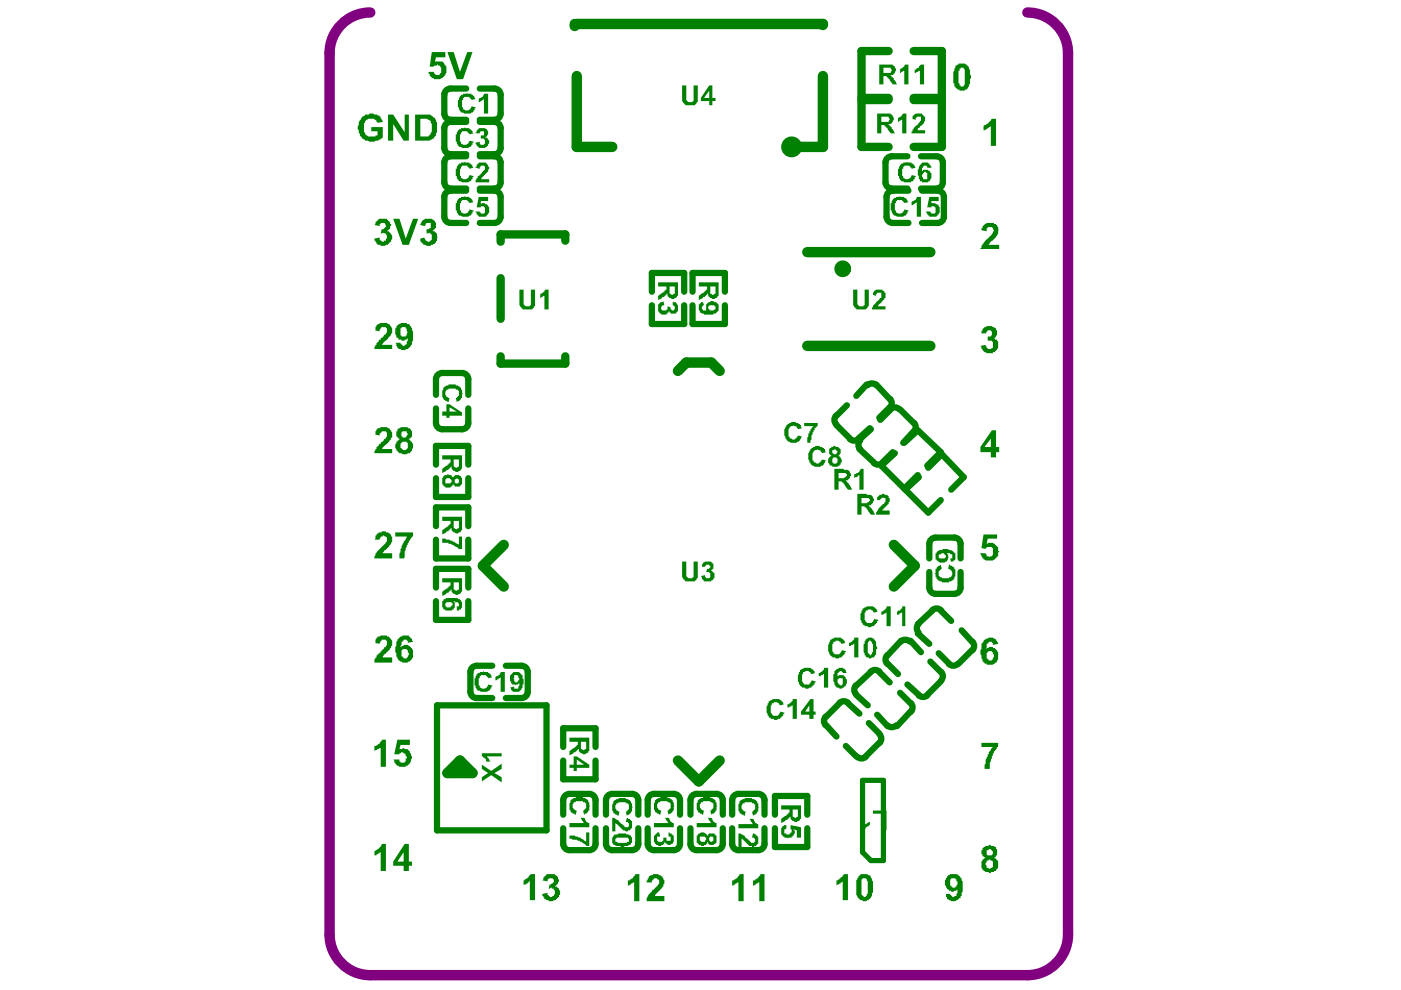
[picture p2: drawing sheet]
<svg xmlns="http://www.w3.org/2000/svg" width="297mm" height="210mm" viewBox="0 0 297 210" stroke-linecap="round" stroke-linejoin="round" font-family="sans-serif">
<path d="M78.5 2.7a8.6 8.6 0 0 0-8.6 8.6v186.8a8.6 8.6 0 0 0 8.6 8.7h139.3a8.6 8.6 0 0 0 8.6-8.7v-186.8a8.6 8.6 0 0 0-8.6-8.6" fill="none" stroke="#800080" stroke-width="2.2"/>
<path d="M121.8 5.1v.4M122.3 5.1h52.2v.2M122.3 16.1v15h7.5M174.5 16.1v15h-7.5M171.2 53.5h26.1M143.7 78.6l1.8-1.7h5.3l1.8 1.7M171.2 73.3h26.1M106.8 115.5l-4.4 4.4 4.4 4.5M189.5 115.5l4.4 4.4-4.4 4.5M94.9 163.9l2.6-2.6 2.7 2.6zM143.7 161.3l4.5 4.4 4.4-4.4" fill="none" stroke="#008000" stroke-width="2.2"/>
<g fill="none" stroke="#008000" stroke-width="1.3">
<path d="M95.5 18.8h3.3M101.7 18.8h3.1M94.2 20.1v4M94.2 27.2v4.2M94.2 34.5v4.2M95.5 32.7h3.3M95.5 40h3.3M95.5 33.1h3.3M95.5 25.8h3.3M95.5 25.4h3.3M101.7 32.7h3.1M101.7 40h3.1"/>
<path d="M101.7 33.1h3.1M101.7 25.8h3.1M101.7 25.4h3.1M106.1 20.1v4M106.1 27.2v4.2M106.1 34.5v4.2M187.7 34.5v4.2M189.1 40h3.3M189.1 33.1h3.3M195.3 40h3.3M195.3 33.1h3.3M199.9 34.5v4.2"/>
<path d="M94.2 41.7v4.2M95.5 47.3h3.3M95.5 40.4h3.3M101.7 47.3h3.1M101.7 40.4h3.1M106.1 41.7v4.2M188 41.7v4.2M189.3 47.3h3.3M189.3 40.4h3.3M195.5 47.3h3.3M195.5 40.4h3.3M200.1 41.7v4.2"/>
<path d="M93.8 79.1h4.2M138.2 64.7v4h6.9v-4M138.2 61.9v-4h6.9v4M146.8 64.7v4h6.9v-4M146.8 61.9v-4h6.9v4M92.4 80.4v3.3M92.4 86.6v3.1M92.4 98.5v-4h6.9v4M93.8 91h4.2M99.3 80.4v3.3M99.3 86.6v3.1M177.3 90.1l2.9 2.9"/>
<path d="M179.6 85.9l-2.3 2.2M182.2 95.2l3.1 2.9M183.8 81.5l-2.2 2.4M184.4 90.8l-2.4 2.2M184.6 91l-2.4 2.2M185.8 81.5l2.8 3.1M188.6 86.4l-2.2 2.2M188.8 86.8l-2.2 2.2M189.3 95.9l-2.2 2.2M189.7 96.1l-2.8 2.6 4.8 4.9 2.9-2.9M190.8 86.8l2.9 2.9M191.7 93.9l2.9-2.7 4.9 4.7-2.9 2.8"/>
<path d="M193.7 91.5l-2.2 2.4M196.8 99.2l2.9-2.9 4.6 4.9-2.6 2.6M92.4 101.4v4h6.9v-4M92.4 111.6v-4h6.9v4M92.4 114.4v4h6.9v-4M194.8 101.2l-2.9 2.6 4.9 4.9 2.7-2.7M197 115.3v3.1M198.4 114h3.9M203.7 115.3v3.1M92.4 124.6v-4h6.9v4M92.4 127.5v3.9h6.9v-3.9M191.1 135.9l-2.9 3"/>
<path d="M193 135.9l2.3 2.4M194.6 134.3l2.4 2.2M197 121.3v3.3M197.7 129.4l-3.1 2.9M198.4 125.9h3.9M199 138.5l2.2 2.2M199.5 129.4l2.2 2.3M203.7 121.3v3.3M203.9 133.6l2.2 2.5M206.1 137.8l-2.9 2.9M92.7 149.5h23.2v26.6h-23.2zM99.7 142.5v4.2"/>
<path d="M101.1 148h3.3M101.1 141.2h3.3M107.2 148h3.4M107.2 141.2h3.4M111.9 142.5v4.2M119.4 158.4v-4h6.9v4M175.1 153.7l2.2 2.5M178 149.1l-2.9 2.9M179.3 158.2l2.3 2.2M179.8 149.1l2.4 2.2M181.6 147.3l2.4 2.2M184.2 153.3l2.2 2.2"/>
<path d="M184.6 142.5l-3 2.8M186 151.5l2.2 2.5M186.4 157.5l-2.9 2.9M186.4 142.5l2.2 2.2M188.2 140.7l2.2 2.2M190.8 146.9l2.2 2.2M192.4 145.1l2.4 2.2M193 150.9l-2.8 3.1M197.3 140.3l2.2 2.2M199.5 144.5l-2.9 2.8M119.4 161.3v3.9h6.9v-3.9M119.4 169.6v3.1"/>
<path d="M119.4 175.6v3.3M120.7 168.3h4.2M126.3 169.6v3.1M126.3 175.6v3.3M128.5 169.6v3.1M128.5 175.6v3.3M129.8 168.3h4.2M135.3 169.6v3.1M135.3 175.6v3.3M137.3 169.6v3.1M137.3 175.6v3.3M138.7 168.3h4.2"/>
<path d="M144.2 169.6v3.1M144.2 175.6v3.3M146.4 169.6v3.1M146.4 175.6v3.3M147.7 168.3h4.2M153.2 169.6v3.1M153.2 175.6v3.3M155.2 169.6v3.1M155.2 175.6v3.3M156.6 168.3h4.2M162.1 169.6v3.1M162.1 175.6v3.3"/>
<path d="M164.3 172.7v-3.9h6.9v3.9M164.3 175.6v4h6.9v-4M120.7 180.3h4.2M129.8 180.3h4.2M138.7 180.3h4.2M147.7 180.3h4.2M156.6 180.3h4.2"/>
</g>
<path d="M188.4 10.8h-5.7v10h5.7M193.7 10.8h6v10h-6M188.4 21.2h-5.7v9.9h5.7M193.7 21.2h6v9.9h-6M106.1 59v8.6M119.9 51v-1.3h-13.8v1.5M106.1 75.5v1.6h13.8v-1.6" fill="none" stroke="#008000" stroke-width="1.8"/>
<path d="M182.9 165.5h4.4v17h-2.7l-1.7-1.8z" fill="none" stroke="#008000" stroke-width="1.1"/>
<g fill="#008000">
<path d="M93.8 114.2h.6l.2 .2h.7l.2 .2h.5v.3h.4v.2l.9 .4v-1.7h.7v2.6h-.7l-.4-.4-.7-.3v-.2h-.4v-.2h-.7v-.2h-1.3z"/>
<path d="M102.2 162.1l2 1.4 2.2-1.6v1.1l-1.6 .9 1.6 .9v1.1l-2.2-1.6-2 1.4v-.9l1.3-.9-1.3-.9z"/>
<path d="M102.2 159.7h4.2v.7h-3.1l.2 .4h.2v.5h.2v.2h-.9a.66 .66 0 0 0-.6-.9v-.2h-.2z"/>
<path d="M101.1 142.9h.2v-.2h.4v-.2h.7l.2-.2v.2h.9v.2h.2l.5 .4 .2 .5-.9 .2v-.2l-.5-.2v-.3h-1.1v.3h-.2v.4h-.2v1.5h.2v.5l.5 .2h.6l.5-.2 .2-.7 .9 .2v.3h-.2v.4h-.3a1.19 1.19 0 0 1-1.5 .7l-1.1-.2v-.3h-.2l-.3-.4v-.5h-.2v-1.5h.2v-.4z"/>
<path d="M105 143.6l.9-.5 .2-.6h.9v4.2h-.9v-3.1l-.8 .6h-.3z"/>
<path d="M190.8 34.9h.3v-.2h.4v-.2h.7l.2-.3v.3h.9v.2h.2l.4 .4 .3 .5-.9 .2v-.2l-.5-.3v-.2h-1.1v.2h-.2v.5h-.2v1.5h.2v.5l.4 .2h.7l.4-.2 .3-.7 .9 .2v.3h-.3v.4h-.2a1.19 1.19 0 0 1-1.5 .7l-1.1-.3v-.2h-.3l-.2-.4v-.5h-.2v-1.5h.2v-.5z"/>
<path d="M208.1 157.5h3.5v.9h-.2l-.2 .6-.5 .3v.4h-.2l-.2 1.1-.4 .9v1.3h-1.1l.2-2 .4-.6v-.5h.2a.7 .7 0 0 1 .5-.9v-.2l.4-.4h-2.4z"/>
<path d="M208.5 113.3h2.9v.9h-2l-.2 1.1a1.44 1.44 0 0 1 1.5 0l.5 .2v.2h.2v.3h.2v.9h.2v.2h-.2v.9h-.2l-.2 .4h-.2v.2l-.5 .2h-1.5l-.5-.2-.6-1.3h1.1v.2h.2v.5h.4l.3 .2v-.2h.4v-.3h.2v-1.5h-.2v-.2h-1.1l-.2 .4-.9-.2z"/>
<path d="M208.3 69.8l.2-.2a1.88 1.88 0 0 1 2.5 0h.2v.4h.2v1.1h-.2v.2l-.5 .5h.3v.2h.4l.2 .5v1.3l-.2 .4-.4 .2v.3h-.5v.2h-.2a1.54 1.54 0 0 1-2-.9h-.2v-.4l-.2-.3 1.1-.2 .4 .9h.7l.4-.2v-1.3h-.2v-.3h-.9v-.9h.7v-.2h.2v-.9h-.2v-.2h-.7v.2h-.2l-.2 .5h-.9v-.5z"/>
<path d="M208.5 26.7l.9-.4v-.2l.5-.3v-.2h.2l.2-.4h.9v5.7h-1.1v-4.2l-.5 .2v.3l-.6 .2v.2h-.5z"/>
<path d="M94 82.2h.2v-.2l.4-.3h.5v-.2h1.5v.2h.5l.4 .3v.2h.2v.4h.3v.7l.2 .2h-.2v.9h-.3v.2l-.4 .4-.4 .3-.3-.9h.3l.2-.5h.2v-1.1h-.2v-.2h-.5v-.2h-1.5v.2h-.5l-.2 .5v.6l.2 .5 .7 .2-.2 .9h-.2v-.3h-.5v-.2a1.19 1.19 0 0 1-.6-1.5z"/>
<path d="M121 169.6h.2v-.2l.4-.2h.5v-.2h1.5v.2h.5l.4 .2v.2h.2v.5h.2v.7l.3 .2h-.3v.9h-.2l-.2 .4-.7 .4-.2-.8h.2v-.3l.5-.2v-1.1h-.2v-.2h-.5v-.2h-1.5v.2h-.5l-.2 .4v.7l.2 .4 .7 .3-.2 .8h-.3v-.2h-.4v-.2a1.19 1.19 0 0 1-.7-1.5z"/>
<path d="M120.7 174.5h3.1l-.6-.9v-.2h.6l.5 .9 .6 .2v.9h-4.2z"/>
<path d="M120.7 177.2h1.1l.9 .4h.5v.2l.6 .2v.3l.5 .2v-2h.6v2.9h-.6l-.2-.5-.7-.2v-.2h-.4v-.2l-2.3-.5z"/>
<path d="M138.9 169.6h.2v-.2l.4-.2h.5v-.2h1.5v.2h.5l.4 .2v.2h.2v.5h.3v.7l.2 .2h-.2v.9h-.3l-.2 .4-.7 .4-.2-.8h.2v-.3l.5-.2v-1.1h-.2v-.2h-.5v-.2h-1.5v.2h-.5l-.2 .4v.7l.2 .4 .7 .3-.2 .8h-.2v-.2h-.5v-.2a1.19 1.19 0 0 1-.6-1.5z"/>
<path d="M138.7 174.5h3l-.6-.9v-.2h.6l.5 .9 .7 .2v.9h-4.2z"/>
<path d="M138.7 177.2h.2v-.3l.4-.2v-.2h.5l.2 .9h-.7v.9h.2v.2h.9v-.2h.2v-.7h.7v.7h.9v-.9h-.5v-.9h.3v.2h.4l.2 .5h.3v1.3l-.3 .4h-.4v.2h-.7v-.2h-.2l-.4-.4v.4h-.3v.2h-.4v.3h-.7v-.3h-.4v-.2h-.2l-.2-.4z"/>
<path d="M139.5 64.5l.5-.2v-.2h.4l.2-.3 .3 .9h-.3a.6 .6 0 0 0-.4 .8 .6 .6 0 0 0 .9 .3l.4-.2v-.7l.7 .3v.4h.2v.2h.5v-.2h.2v-.7l-.5-.2v-.6h.7v.2h.2l.2 .4v1.3l-.4 .3v.2h-1.1v-.2l-.5-.3v.3h-.2l-.2 .4h-1.1v-.2l-.4-.2v-.3h-.3z"/>
<path d="M155.2 186.7h.5v-.3l.6-.2 .5-.9h.9v5.8h-1.1v-4.2v.2l-.7 .2v.2l-.7 .3z"/>
<path d="M159.7 186.7h.4v-.3l.7-.2 .4-.9h.9v5.8h-1.1v-4.2v.2l-.7 .2v.2l-.6 .3z"/>
<path d="M156.8 169.9h.2v-.3l.4-.2h.5v-.2h1.5v.2h.5l.4 .2v.3h.2v.4h.3v.7l.2 .2h-.2v.9h-.3v.2l-.8 .7-.3-.9h.3v-.2l.4-.3v-1.1h-.2v-.2h-.5v-.2h-1.5v.2h-.5l-.2 .5v.6l.2 .5 .7 .2-.2 .9h-.2v-.3h-.5v-.2a1.19 1.19 0 0 1-.6-1.5z"/>
<path d="M156.6 174.7h3.1l-.7-.9v-.2h.7l.4 .9 .7 .2v.9h-4.2z"/>
<path d="M156.6 176.7a2.03 2.03 0 0 1 1.7 1.1h.3v.2h.2v.3l.4 .2v.2h.7v-.2h.2v-.7h-.2v-.2h-.5l.3-.9h.2l.4 .2 .2 .5h.3v1.5h-.3l-.2 .5h-.4v.2h-.5v-.2h-.6l-.2-.5h-.3l-.2-.4h-.2v-.2l-.5-.3v-.2h-.2v1.8h-.6z"/>
<path d="M177.3 186.7l.7-.3v-.2l.5-.2 .2-.4h.2v-.3h.9v5.6h-1.1v-4l-.5 .2v.2l-.9 .5z"/>
<path d="M176 135.6h.2a2.28 2.28 0 0 1 2-.4l.5 .2v.2h.2v.3h.2v.4h.2l-.8 .2-.3-.4-.4-.2h-.7v.2h-.4v.4h-.2v.9a1.05 1.05 0 0 0 .6 1.3 1.05 1.05 0 0 0 1.4-.6v-.3l.8 .3v.2h-.2v.4l-.4 .2-.2 .5h-.5l-.2 .2h-.7v-.2h-.6v-.2h-.3l-.2-.5h-.2v-.4l-.2-.2v-1.4l.2-.2v-.4h.2z"/>
<path d="M180 136.3l.9-.4v-.3h.2v-.4h.9v4.2h-.9v-3.1l-.2 .4h-.5v.3h-.4z"/>
<path d="M181.1 100.5h.5v-.2h.4l.4-.9h.7v4.4h-.9v-3.1h-.2l-.2 .5h-.5l-.2 .2z"/>
<path d="M198.4 120.6h.2v-.2l.9-.7 .2 .9h-.2l-.3 .5h-.2v1.1h.2v.2h.5v.2h1.5v-.2h.5l.2-.5v-.6l-.2-.5-.7-.2 .2-.9h.3v.2h.4v.3a1.19 1.19 0 0 1 .7 1.5v.5l-.5 .8-.4 .3h-.5v.2h-1.5v-.2h-.5l-.4-.3v-.2h-.2v-.4h-.2v-.7l-.3-.2h.3z"/>
<path d="M208.3 47.9h.2v-.2h.3v-.2l.4-.2h1.5v.2h.5v.2h.2l.2 .5v.4l.2 .2h-.2v.9h-.2l-.2 .7h-.2v.2l-.5 .2v.2l-.4 .2-.2 .5h-.3v.2h2.2v.9h-3.9v-.2h.2v-.5l.2-.4h.2l.5-.9h.2l1.1-1.1v-.2h.2v-.5h.2l-.2-.6a.78 .78 0 0 0-1.3 .2v.4l-1.1-.2v-.4h.2z"/>
<path d="M79.4 180.5l.9-.5v-.2l.4-.2 .2-.7h.9v5.8h-1.1v-4l-.9 .4v.3h-.4z"/>
<path d="M79.6 113.5h.2l.3-.4h.2v-.2h.6v-.2h.9v.2h.5l.4 .2 .2 .4a1.44 1.44 0 0 1 0 1.6l-.4 .9h-.2v.2l-.5 .2v.2h-.2l-.2 .5-.5 .2h2.2v1.1h-3.7l.2-1.1h.2v-.2l2-2v-.2h.2v-.9l-.6-.5h-.2v.3h-.5l-.2 .6h-1.1l.2-.2z"/>
<path d="M83.8 112.9h3.8v.9l-.5 .2-.2 .6h-.2v.5h-.2v.4h-.3l-.2 1.1-.2 .3v1.3l-.2 .2h-.9a6.8 6.8 0 0 1 1.1-3.8l.4-.8h-2.4z"/>
<path d="M79.8 91h.3v-.2h.4l.4-.2a2.04 2.04 0 0 1 1.8 .4l.2 .5a1.44 1.44 0 0 1 0 1.5v.2h-.2v.2h-.2v.3l-.7 .6h-.2v.2h-.2v.3h-.2l-.3 .4h2.2v.9h-3.7v-.5l.2-.4h.2v-.4l.5-.3v-.2l.4-.2 .2-.4h.3v-.3h.2v-.2a1.19 1.19 0 0 0 .6-1.5h-.2v-.2h-.9l-.2 .4h-.2v.4l-1.1-.2h.2v-.6z"/>
<path d="M110.1 61.4h.9v2.4a.96 .96 0 0 0 .3 1 .96 .96 0 0 0 1 .1v-.2h.3v-3.3h.8v3.5h-.2a1.19 1.19 0 0 1-1.5 .7h-.9v-.2h-.2v-.2h-.3l-.2-.5z"/>
<path d="M114.5 62.3l.7-.2v-.2h.2l.3-.5h.6v4.2h-.9v-3.1v.2l-.9 .5z"/>
<path d="M97.1 42.2h.2v-.2h.4v-.3h.7l.2-.2v.2h.9v.3h.2l.5 .4 .2 .5-.9 .2v-.2l-.4-.3v-.2h-1.1v.2h-.3v.5h-.2v1.5h.2v.5l.5 .2h.6l.5-.2 .2-.7 .9 .2v.2h-.2v.5h-.2a1.19 1.19 0 0 1-1.6 .6l-1.1-.2v-.2h-.2l-.2-.4v-.5h-.3v-1.5h.3v-.5z"/>
<path d="M101.5 41.7h2v.9h-1.6v.7l.3-.2h.6v.2h.5v.2h.2l.2 .5v1.1l-.2 .4h-.2v.2h-.3v.2h-1.5l-.2-.4h-.2v-.4h-.3v-.3h.9a.6 .6 0 0 0 .8 .4 .6 .6 0 0 0 .3-.8v-.4h-.2v-.3h-.7v.3h-.8z"/>
<path d="M97.1 34.9h.2v-.2h.4v-.2h.7l.2-.3v.3h.9v.2h.2l.5 .4 .2 .5-.9 .2v-.2l-.4-.3v-.2h-1.1v.2h-.3v.5h-.2v1.5h.2v.5l.5 .2h.6l.5-.2 .2-.7 .9 .2v.3h-.2v.4h-.2a1.19 1.19 0 0 1-1.6 .7l-1.1-.3v-.2h-.2l-.2-.4v-.5h-.3v-1.5h.3v-.5z"/>
<path d="M101.1 34.9h.2l.2-.4h1.5l.3 .4h.2v.4h.2l-.2 1.1h-.2v.3h-.3v.2l-.4 .2v.2h-.2v.3h-.2l-.3 .4h1.8v.7h-2.9v-.5l.3-.4h.2v-.5h.2l.7-.6 .2-.5a.6 .6 0 0 0 .4-.8 .6 .6 0 0 0-.9-.3v.2h-.2v.5l-.9-.2v-.3h.3z"/>
<path d="M76.7 24.7l.7-.2v-.2h.7a1.44 1.44 0 0 1 1.5 0h.5v.2h.4v.2h.2v.5h.2l.3 .6-1.1 .3-.3-.5-.4-.2v-.2h-1.3l-.5 .2v.2h-.2v.5h-.2v2h.2v.4h.2v.2l.5 .2h1.5v-.2h.5v-.9h-1.4v-.9h2.5v2.3l-.5 .2v.2h-.4v.2h-.5a2.33 2.33 0 0 1-2 0h-.4v-.2l-.7-.2v-.2a.7 .7 0 0 1-.4-.9h-.2l-.3-1.6 .3-.2v-.7l.2-.4h.2z"/>
<path d="M82.3 24.3h1.1l2.4 3.8v-3.8h.9v5.5h-1.1l-2.2-3.5v3.5h-1.1z"/>
<path d="M97.5 20.3h.2v-.2h.5v-.2h.6l.3-.2v.2h.9v.2h.2l.4 .4 .2 .5-.8 .2v-.2h-.3l-.2-.5h-1.1v.3h-.2v.4h-.2v1.6h.2v.4l.4 .2h.7l.4-.2 .3-.7 .8 .3v.2h-.2v.4h-.2a1.19 1.19 0 0 1-1.6 .7l-1.1-.2v-.3h-.2l-.2-.4v-.4h-.2v-1.6h.2v-.4z"/>
<path d="M101.5 21l.9-.5 .2-.6h.9v4.2h-.9v-3.1l-.9 .6h-.2z"/>
<path d="M163 148.7h.2a2.28 2.28 0 0 1 2-.5l.4 .2 .3 .5h.2v.4h.2l-.9 .2-.2-.4-.5-.2h-.6v.2h-.5v.4h-.2v.9a1.05 1.05 0 0 0 .7 1.4 1.05 1.05 0 0 0 1.3-.7v-.2l.9 .2v.2h-.2v.5h-.2v.2l-.5 .2v.2h-.4l-.3 .2h-.6v-.2h-.7v-.2l-.4-.2-.5-.9v-1.3l.3-.3v-.4h.2z"/>
<path d="M167 149.3l.6-.2v-.2l.5-.2v-.5h.8v4.2h-.8v-3.1v.2h-.3v.3h-.4v.2h-.4z"/>
<path d="M169.6 142h.2a2.28 2.28 0 0 1 2-.4l.5 .2 .2 .5h.2v.4h.2l-.9 .2-.2-.4-.4-.2h-.7v.2h-.4v.4h-.2v.9a1.05 1.05 0 0 0 .6 1.3 1.05 1.05 0 0 0 1.3-.6v-.3l.9 .3v.2h-.2v.4h-.2v.2l-.5 .3v.2h-.4l-.2 .2h-.7v-.2h-.6v-.2h-.3l-.2-.5h-.2v-.4l-.2-.2v-1.4l.2-.2v-.4h.2z"/>
<path d="M173.6 142.7l.9-.4v-.3h.2v-.4h.9v4.2h-.9v-3.1l-.2 .4h-.5v.3h-.4z"/>
<path d="M182.9 129h.2a2.28 2.28 0 0 1 2-.4l.4 .2v.2h.3v.2h.2v.5h.2l-.9 .2-.2-.5-.5-.2h-.6v.2h-.5v.5h-.2v.9a1.05 1.05 0 0 0 .7 1.3 1.05 1.05 0 0 0 1.3-.7v-.2l.9 .2v.3h-.2v.4h-.2v.2l-.5 .2v.3h-.4l-.3 .2h-.6v-.2h-.7v-.3h-.2l-.2-.4h-.2v-.4l-.3-.3v-1.3l.3-.2v-.5h.2z"/>
<path d="M186.9 129.7l.6-.3 .2-.4h.3v-.4h.8v4.2h-.8v-3.1v.2h-.3v.2h-.4v.2h-.4z"/>
<path d="M190.2 129.7h.2v-.3h.4v-.2l.5-.2v-.4h.6v4.2h-.6v-3.1v.2l-.7 .2v.2h-.4z"/>
<path d="M186 105.4l.4-.3v-.2h.5l.2-.2h.4v.2h.7v.2h.2v.5h.2v.9h-.2v.4h-.2v.2l-.5 .3-.2 .4-.4 .2v.2h1.5v.9h-2.8v-.4l.2-.5h.2v-.4h.2v-.2h.2v-.2l.5-.3v-.2h.2l.2-.4h.2v-.9h-.4v-.2l-.4 .2v.2h-.3v.2h-.8h.2z"/>
<path d="M166.7 90.1h.3v-.2l.4-.2a1.44 1.44 0 0 1 1.5 0l.9 .4v.5l.3 .2-.9 .2v-.2h-.3l-.2-.5h-.4v-.2l-.2 .2h-.5v.3h-.2l-.2 .4v1.6h.2l.2 .4 .5 .2h.4v-.2l.4-.2v-.2h.3v-.3l.9 .3-.5 .8-.9 .5a1.54 1.54 0 0 1-2-.9h-.2v-.4l-.2-.5a2.03 2.03 0 0 1 .4-1.8z"/>
<path d="M170.5 89.7h2.9v.6h-.3v.3l-.4 .2v.4h-.2v.5h-.2l-.5 2.2h-.6v-1.1l.2-.2v-.7h.2v-.4h.2v-.5h.2v-.2l.5-.5h-2z"/>
<path d="M171.8 95.2h.2v-.2l.5-.2a1.44 1.44 0 0 1 1.5 0l.9 .4v.4l.2 .3-.8 .2v-.2h-.3l-.2-.5h-.4v-.2l-.3 .2h-.4v.2h-.2l-.2 .5v1.5h.2l.2 .5 .4 .2h.5v-.2l.4-.2 .3-.5 .8 .2-.4 .9h-.2v.2h-.5v.3h-.2a1.54 1.54 0 0 1-2-.9h-.2v-.5l-.2-.4a2.03 2.03 0 0 1 .4-1.8z"/>
<path d="M180.9 61.4h.9v2.4a.96 .96 0 0 0 .3 1 .96 .96 0 0 0 1 .1v-.2h.2v-3.3h.9v3.5h-.2a1.19 1.19 0 0 1-1.6 .7h-.8v-.2l-.5-.2-.2-.5z"/>
<path d="M185.3 61.6l.5-.2h1.3v.2h.2l.2 .5h.2v1.1h-.2v.2l-.6 .7v.2h-.3l-.4 .4v.2h1.5v.7h-2.8v-.4h.2v-.5h.2v-.2l.5-.2v-.2l.4-.3v-.2h.2l.2-.4h.3v-1.1h-.9v.2h-.2v.4l-.7-.2v-.4z"/>
<path d="M189.3 42.2h.2v-.2h.5v-.3h.6l.2-.2v.2h.9v.3h.2l.5 .4 .2 .5-.9 .2v-.2h-.2l-.2-.5h-1.1v.2h-.2v.5h-.3v1.5h.3v.5l.4 .2h.7l.4-.2 .2-.7 .9 .2v.2h-.2v.5h-.2a1.19 1.19 0 0 1-1.6 .6l-1.1-.2v-.2h-.2l-.2-.4v-.5h-.3v-1.5h.3v-.5z"/>
<path d="M193.3 42.9l.9-.5 .2-.7h.9v4.2h-.9v-3l-.9 .6h-.2z"/>
<path d="M197 41.7h2v.9h-1.5v.7v-.2h.9v.2h.4v.2h.2l.2 .5v1.1l-.2 .4h-.2v.2h-.2v.2h-1.6l-.2-.4h-.2l-.2-.7h.9a.6 .6 0 0 0 .8 .4 .6 .6 0 0 0 .3-.8v-.4h-.3v-.3h-.6v.3h-.9z"/>
<path d="M190.4 25l.7-.3v-.2h.2l.2-.4h.7v4.2h-.9v-3.1v.2l-.9 .4z"/>
<path d="M193.5 24.5h.2v-.2l.5-.2h1.3l.2 .4a.78 .78 0 0 1 .2 1.3v.3l-.4 .4-.5 .2v.2l-.4 .3v.4h1.5v.7h-2.8v-.5h.2a1.52 1.52 0 0 1 1.1-1.3l.4-.9h.3v-.9h-.9v.3h-.2v.4l-.9-.2h.2z"/>
<path d="M133.1 186.7h.5v-.3l.6-.2 .5-.9h.9v5.8h-1.2v-4.2v.2l-1.3 .7z"/>
<path d="M137.5 185.8l.7-.2a1.44 1.44 0 0 1 1.6 0h.2a1.78 1.78 0 0 1 .9 1.7l-.3 .2v.5h-.2v.2l-1.5 1.5v.3h-.2h2.2v1.1h-3.8v-.7l.4-.9h.3v-.2h.2v-.2h.2v-.2l.5-.3v-.2h.2v-.2l.4-.2v-.2h.2l.3-.5v-.6l-.5-.3v-.2h-.6v.2l-.5 .3v.4h-1.1v-.4h.2v-.5h.2z"/>
<path d="M111 186.7l.9-.5v-.2h.2v-.2l.5-.5h.8v5.6h-1.1v-4h-.2v.2h-.2v.2l-.4 .2h-.5v.3z"/>
<path d="M115.2 186h.2v-.2l.5-.2v-.3h1.7v.3h.3a.7 .7 0 0 1 .4 .8h.2v.5l-.9 1.1h.5v.2a1.19 1.19 0 0 1 .6 1.5h-.2v.5h-.2v.2l-.4 .2v.3h-.3a1.44 1.44 0 0 1-1.5 0l-.7-.3-.2-.6h-.2v-.5l1.1-.2v.4h.2a.56 .56 0 0 0 .6 .5 .56 .56 0 0 0 .5-.5l.2-.2v-.6l-.2-.5h-.4v-.2l-.7 .2 .2-.9 .9-.4v-.7h-.2v-.2h-.9v.2h-.2v.5l-1.1-.2 .2-.3z"/>
<path d="M79.8 135.2l.9-.5h1.3v.3h.5v.2h.2l.2 .4a1.44 1.44 0 0 1 0 1.6v.2h-.2v.2l-.7 .7-.4 .4h-.2l-.2 .7h-.3h2.2v1.1h-3.7v-.7l.2-.4h.2v-.5l.5-.2v-.2l.4-.2v-.2l.5-.3 .2-.4a1.19 1.19 0 0 0 .6-1.5h-.2v-.3h-.9l-.4 .9-1.1-.2h.2v-.7z"/>
<path d="M79.4 158.2h.4v-.3l.7-.2 .4-.9h.9v5.8h-1.1v-4.2v.2l-1.3 .7z"/>
<path d="M84.3 156.8h2.6v1.1h-2l-.2 .9h.7v-.2l.4 .2h.7l.2 .5h.2v.4h.2v.4a.55 .55 0 0 1 0 .9v.5l-.2 .4-.4 .2v.3h-.5v.2h-.2a1.54 1.54 0 0 1-2-.9h-.2v-.4l-.2-.3h1.3v.5h.2v.2h.9v-.2h.2v-.7h.2v-.4h-.2v-.5h-.2v-.2l-.4-.2-.7 .2v.2h-1.1z"/>
<path d="M130 169.9h.2v-.3l.5-.2h.4v-.2h1.6v.2h.4l.5 .2v.3h.2v.4h.2v.7l.2 .2h-.2v.9h-.2v.2l-.5 .4-.4 .3-.2-.9h.2l.2-.5h.2v-1.1h-.2v-.2h-.4v-.2h-1.6v.2h-.4l-.2 .5v.6l.2 .5 .7 .2-.3 .9h-.2v-.3h-.4v-.2a1.19 1.19 0 0 1-.7-1.5z"/>
<path d="M129.8 173.4h.4l.5 .2v.2h.4v.3l.7 .6h.2v.2h.2a.6 .6 0 0 0 .8 .5 .6 .6 0 0 0 .3-.9h-.2v-.2h-.4l.2-.9h.2v.2h.5l.2 .5h.2v1.5h-.2l-.2 .5h-.5v.2l-1.1-.2v-.3l-.4-.2-.2-.4h-.3v-.3h-.2v-.2l-.4-.2v1.8h-.7z"/>
<path d="M79.6 47.1h.2v-.3l.5-.2v-.2h1.7v.2l.5 .2v.3h.2v.4h.2v.4h-.2v.7h-.2l-.5 .4h.5l.2 .5h.2a1.44 1.44 0 0 1 0 1.5l-.2 .5h-.2l-.2 .4h-.3a1.44 1.44 0 0 1-1.5 0h-.4v-.2h-.3l-.2-.7h-.2v-.4l1.1-.2v.4l.4 .2v.2h.5v-.2h.4v-.4h.2v-.7l-.2-.4h-.4l-.2-.2v.2h-.5l.2-.9h.5v-.2a.56 .56 0 0 0 .4-.7 .56 .56 0 0 0-.6-.4h-.5v.2h-.2v.4l-1.1-.2 .2-.2z"/>
<path d="M83.4 46.4h1.3l1.3 4.2 1.6-4.2h1.1l-2 5.5h-1.3z"/>
<path d="M89.3 47.1l.5-.5h.2v-.2h1.5l.5 .2v.2h.2v.3a1.44 1.44 0 0 1 0 1.5h-.2l-.2 .4h.4l.2 .5h.3v.6l.2 .3h-.2v.6l-.3 .5-.9 .4a1.44 1.44 0 0 1-1.5 0h-.2v-.2l-.5-.2v-.3h-.2v-.6l.9-.2 .2 .6 .5 .2h.4v-.2h.2a1.09 1.09 0 0 0-.4-1.7v.2h-.5v-.9h.5l.4-.2v-1.1h-.9l-.4 .6-.9-.2z"/>
<path d="M79.8 68.9h.3v-.2h.4v-.2h.4a2.04 2.04 0 0 1 1.8 .4l.2 .5a1.44 1.44 0 0 1 0 1.5v.2h-.2v.2h-.2v.3h-.2v.2l-.5 .4-.4 .3v.2h-.2l-.3 .4h2.2v.9h-3.7v-.4l.2-.5h.2v-.4l.5-.2 .2-.5h.2l.2-.4h.3v-.3h.2v-.2a1.19 1.19 0 0 0 .6-1.5h-.2v-.2h-.9l-.2 .4h-.2v.4l-1.1-.2h.2v-.6z"/>
<path d="M91.5 11h2.9v1.1h-2l-.2 .9h.5a1.19 1.19 0 0 1 1.5 .7h.2l.2 .7a2.04 2.04 0 0 1-.6 1.9 2.28 2.28 0 0 1-2 .5v-.2h-.5v-.3l-.4-.2v-.4h-.2v-.5h1.1v.3a.85 .85 0 0 0 1.3 .2 1.44 1.44 0 0 0 0-1.6v-.2h-.4v-.2h-.2v.2h-.7v.2h-.9z"/>
<path d="M94.9 11h1.3l1.3 4.2 1.6-4.2h1.1l-2 5.8h-1.3z"/>
<path d="M97.1 27.6h.2v-.2h.4v-.2h.7l.2-.3v.3h.9v.2h.2l.5 .4 .2 .5-.9 .2v-.2l-.4-.2v-.3h-1.1v.3h-.3v.4h-.2v1.5h.2v.5l.5 .2h.6l.5-.2 .2-.7 .9 .2v.3h-.2v.4h-.2a1.19 1.19 0 0 1-1.6 .7l-1.1-.3v-.2h-.2l-.2-.4v-.5h-.3v-1.5h.3v-.4z"/>
<path d="M101.1 27.6l.4-.2v-.2h.4a1.11 1.11 0 0 1 1.6 .9v.4l-.2 .4-.5 .3h.5v.2h.2l.2 .4v.7h-.2v.4h-.2v.2l-.5 .3h-1.3v-.3l-.4-.2-.3-.6 .9-.3v.3a.56 .56 0 0 0 .7 .4 .56 .56 0 0 0 .4-.7v-.4h-.2v-.2h-.7v-.7h.7v-.9h-.7l-.2 .5h-.9v-.2h.3z"/>
<path d="M185.1 171.9h2.9v4.2h-.9v-3.6h-2z"/>
<path d="M182.4 171.9h.9v3v-.2h.5v-.2l.6-.2v.6l-.9 .5v.2l-.4 .5h-.7z"/>
<path d="M165.9 175.2l.4-.3h.4v.7l-.4 .2v.9h.4v.2h.7l.2-.4h.2v-.7h-.2v-.9l2.2 .5v2.2h-.9v-1.5l-.6-.3v.3h.2v.6l-.2 .5-.5 .2v.2h-.6l-.2 .2v-.2h-.7v-.2l-.4-.2v-.3h-.3v-1.3z"/>
<path d="M147.9 169.6h.3v-.2l.4-.2h.4v-.2h1.6v.2h.4l.5 .2v.2h.2v.5h.2v.7l.2 .2h-.2v.9h-.2l-.2 .4-.7 .4-.2-.8h.2l.2-.5h.3v-1.1h-.3v-.2h-.4v-.2h-1.6v.2h-.4l-.2 .4v.7l.2 .4 .7 .3-.3 .8h-.2v-.2h-.4v-.2a1.19 1.19 0 0 1-.7-1.5z"/>
<path d="M147.7 174.5h3.1l-.7-.9v-.2h.7l.5 .9 .6 .2v.9h-4.2z"/>
<path d="M190.8 14.6l.7-.2v-.3h.2l.2-.4h.7v4.2h-.9v-3.1v.2l-.9 .5z"/>
<path d="M193.9 14.8l.9-.4v-.3l.5-.4h.6v4.2h-.9v-3.1v.2l-.8 .5h-.3z"/>
<path d="M144.6 18.1h.9v2.4a.96 .96 0 0 0 .3 1 .96 .96 0 0 0 1 .1v-.2h.3v-3.3h.8v3.5h-.2a1.19 1.19 0 0 1-1.5 .7h-.9v-.2l-.5-.2-.2-.5z"/>
<path d="M144.6 119.1h.9v2.4a.96 .96 0 0 0 .3 1 .96 .96 0 0 0 1 .1v-.2h.3v-3.3h.8v3.5h-.2a1.19 1.19 0 0 1-1.5 .7h-.9v-.3l-.5-.2-.2-.4z"/>
<path d="M149 119.3l.5-.2h1.3l.2 .4h.3v1.1h-.3l-.2 .5 .5 .2v.2h.2v1.1h-.2v.2l-.5 .2v.3h-1.5l-.3-.5h-.2v-.4l-.2-.2 .9-.3v.3a.6 .6 0 0 0 .8 .4 .6 .6 0 0 0 .3-.9l-.2-.4h-.7l.2-.7h.5v-.2h.2v-.5h-.2v-.2h-.7l-.2 .5h-.7v-.5z"/>
<path d="M93.8 122.6h4.2v2.9h-.3l-.2 .4h-.2a.55 .55 0 0 1-.9 0h-.2a.7 .7 0 0 1-.4-.9l-.5 .2-.2 .5h-.5v.2l-.8 .5v-.9l.8-.7h.3v-.2l.4-.2v-.3h.2v-.6h-1.7zM96.2 123.5v1.1a.56 .56 0 0 0 .5 .7 .56 .56 0 0 0 .6-.7v-1.1z"/>
<path d="M93.8 127.5h.2a1.19 1.19 0 0 1 1.5-.7h1.6v.2h.4v.2h.2l.3 .5v1.1l-.3 .4h-.4v.2h-.4v-.8h.4v-.7h-.2v-.2h-.7v-.2h-.2a1.44 1.44 0 0 1 0 1.5v.2l-.4 .2h-1.4v-.2h-.4v-.4h-.2zM94.4 127.9v.7h.2v.2h.9l.3-.5h.2v-.4h-.2v-.2h-1.2v.2z"/>
<path d="M93.8 109.6h4.2v2.8h-.3l-.2 .5h-.2a.55 .55 0 0 1-.9 0h-.2a.7 .7 0 0 1-.4-.9h-.3l-.2 .4h-.2v.3h-.5v.2l-.8 .4v-.9l.8-.6h.3l.2-.5h.2v-.2h.2v-.7h-1.7zM96.2 110.4v1.2a.56 .56 0 0 0 .5 .6 .56 .56 0 0 0 .6-.6v-1.2z"/>
<path d="M108.1 143.1h.3l.2-.4h.2v-.2h1.3v.2l.5 .2v.2h.2v.7a1.44 1.44 0 0 1 0 1.5v.5l-.2 .4-.5 .3v.2h-.2a1.19 1.19 0 0 1-1.5-.7l-.3-.2 .9-.2v.4h.9l.2-1.1-.9 .4v-.2h-.6v-.2h-.2v-.4h-.3zM109 143.1v.7h-.2l.2 .2v.5h.2v.2h.5l.4-.9h-.2v-.4l-.2-.3z"/>
<path d="M195 34.9h.3l.2-.4h1.3l.2 .4h.3l.2 .7h-.9v-.3a.55 .55 0 0 0-.9 0v.3h-.2v.6h.2v-.2h1.1v.2l.5 .2a1.44 1.44 0 0 1 0 1.6l-.3 .4h-.2v.3h-1.3v-.3h-.5v-.4h-.2v-.7l-.2-.2v-1.1l.2-.2v-.5zM195.7 36.7l-.2 .4v.5h.2v.4h.9v-1.3h-.2v-.3h-.5v.3z"/>
<path d="M208.3 179.8h.2v-.2l.5-.2h.6v-.3h.5v.3h.6l.5 .2v.4h.2v1.4h-.2v.2l-.5 .2 .5 .2v.2h.2v.3h.2v.6a1.19 1.19 0 0 1-.6 1.6h-.3v.2h-.6v.2h-.5v-.2h-.6l-.5-.2v-.3h-.2l-.2-.4v-1.3l.2-.5h.2v-.2l.5-.2-.7-.2v-.5h-.2v-.8h.2zM209.2 180.3v.8a.78 .78 0 0 0 1.3-.2v-.4l-.4-.2v-.3h-.5v.3zM209.2 182.5v.4h-.2l.2 1.1h.4v.2h.3a1.09 1.09 0 0 0 .4-1.7l-.4-.3h-.3v.3z"/>
<path d="M210.3 91.2h.9v3.6h.6v1.1h-.6v1.1h-1.1v-1.1h-2.2v-1.1zM210.1 93l-1.3 1.8h1.3z"/>
<path d="M93.8 96.5h4.2v2.9h-.3l-.2 .4h-.2a.55 .55 0 0 1-.9 0h-.2a.7 .7 0 0 1-.4-.8l-.5 .2-.2 .4h-.5v.2l-.8 .5v-.9l.8-.7h.3v-.2l.4-.2v-.2h.2v-.7h-1.7zM96.2 97.4v1.1a.56 .56 0 0 0 .5 .7 .56 .56 0 0 0 .6-.7v-1.1z"/>
<path d="M94 100.9h.2v-.2h.7v-.2h.2v.2h.7l.2 .7v-.2h.2a.78 .78 0 0 1 1.3-.3h.2l.3 .5v1.3h-.3l-.2 .5h-1.1v-.3l-.4-.2v.2l-.5 .3v.2h-1.1v-.2h-.2l-.2-.5h-.2v-1.3zM96.4 101.6v.7a.55 .55 0 0 0 .9 0v-.7l-.4-.2zM94.4 101.6v.9h.9a.56 .56 0 0 0 .5-.7 .56 .56 0 0 0-.7-.4h-.5v.2z"/>
<path d="M94.6 85.7h.7l2.7 1.8v.6h-2.7v.5h-.7v-.5h-.8v-.8h.8zM95.3 86.4v.9h1.6z"/>
<path d="M120.7 156.4h4.2v2.9h-.2l-.2 .4h-.2a.55 .55 0 0 1-.9 0h-.2a.7 .7 0 0 1-.5-.9h-.2l-.2 .5h-.2v.2h-.5v.2l-.9 .4v-.8l.9-.7h.2l.3-.4 .4-.3v-.6h-1.8zM123.2 157.3v1.1a.56 .56 0 0 0 .5 .7 .56 .56 0 0 0 .6-.7v-1.1z"/>
<path d="M121.6 160.4h.7l2.6 1.7v.7h-2.6v.7h-.7v-.7h-.9v-.7h.9zM122.3 161v1.1h1.5z"/>
<path d="M139.5 59.9h4.2v2.8h-.2v.3l-.4 .2a.55 .55 0 0 1-.9 0h-.2a.7 .7 0 0 1-.5-.9l-.4 .2v.2h-.2v.3h-.5v.2l-.9 .4v-.9l.9-.6h.2v-.2h.3l.2-.5h.2v-.7h-1.8zM142 60.7v1.2a.56 .56 0 0 0 .5 .6 .56 .56 0 0 0 .6-.6v-1.2z"/>
<path d="M182 185.8l.4-.2v-.3h1.6v.3h.4v.2h.2v.4h.3v.5l.2 .2v2.4h-.2v.7l-.3 .4h-.2l-.2 .5h-.4v.2h-.9v-.2a1.15 1.15 0 0 1-1.1-.9l-.2-.3v-1.9a2.03 2.03 0 0 1 .4-1.8zM182.7 186.4v3.3h.2l.2 .5h.4v-.2h.3v-.5h.2v-1.5a2.03 2.03 0 0 0-.5-1.8h-.6v.2z"/>
<path d="M183.3 135.9h.2l.3-.5a1.44 1.44 0 0 1 1.5 0v.2h.2l.3 .5v.9l.2 .2v.4h-.2v1.1l-.3 .5-.9 .4h-.4v-.2h-.4l-.3-.5h-.2v-.4l-.2-.2v-1.8h.2zM184.2 135.9l-.2 .4v2.2h.2l.2 .4h.2v-.2h.3v-.4h.2v-1.8h-.2v-.4h-.3v-.2z"/>
<path d="M176.9 99.4h2v.2h.4a.66 .66 0 0 1 .9 .7l.2 .2v.4h-.2v.5l-.4 .2v.2h-.5v.3h.3v.2l.4 .2 .7 1.3h-.9l-.7-.9v-.2h-.2l-.2-.4h-.2v-.2h-.7v1.7h-.9zM177.8 100.3v1.1h1.1l.4-.2v-.3h.3v-.4h-.3v-.2z"/>
<path d="M200.8 185.8h.2v-.2l.5-.3h1.5v.3h.2l.5 .4v.2h.2v.5l.2 .2v2.2l-.2 .2v.7h-.2v.4l-.5 .2a1.6 1.6 0 0 1-2.2 0h-.2v-.4h-.2v-.7h.9v.2h.2l.2 .5h.4v-.2h.5v-.5l.2-.2v-.7l-.9 .5h-.4v-.2h-.5v-.3h-.2l-.2-.4h-.2v-.2a1.44 1.44 0 0 1 0-1.6zM201.5 186.4v1.4h.2l.2 .4h.7v-.2h.2l.2-.5v-.6h-.2v-.5h-.2v-.2h-.9v.2z"/>
<path d="M198.4 117.3h.2l.2-.4h.2v-.3h.7l.2-.2h1.1l.2 .2h.5l.4 .3 .2 .4h.3v1.3l-.5 .2v.3h-.4v.2l-.2-.9h.4v-.9h-.4v-.2h-.7l.4 .9h-.2v.4l-.2 .5h-.2a1.44 1.44 0 0 1-1.6 0h-.2v-.3l-.4-.2zM199 117.7v.5a1.44 1.44 0 0 0 1.6 0v-.5l-.5-.2v-.2h-.4z"/>
<path d="M208.5 135.9l.5-.3v-.2h.2a1.71 1.71 0 0 1 2 .2l.4 .9-1.1 .2v-.4h-.2v-.2h-.7l-.2 .4h-.2v.9l-.2 .2h.2v-.2h.4v-.2h.9v.2h.5l.2 .4h.2a2.2 2.2 0 0 1-.9 3.1h-1.3v-.2h-.4v-.2l-.5-.2v-.5l-.2-.2v-.7l-.2-.2v-.9l.2-.2v-.6a.7 .7 0 0 1 .4-.9zM209.2 138.5v1.1h.2l.2 .4h.7v-.2h.2v-.4h.2v-.7h-.2v-.2a.7 .7 0 0 0-.6-.5 .7 .7 0 0 0-.7 .5z"/>
<path d="M85.8 178.9h.9v3.8h.6v.9h-.6v1.1h-1.1v-1.1h-2.2v-.9zM85.6 180.7l-1.3 2h1.3z"/>
<path d="M84.3 91h.2v-.2h.4v-.2h1.6v.2h.4v.2h.2l.2 .5a1.19 1.19 0 0 1-.6 1.5l.2 .4h.2v.3h.2a1.88 1.88 0 0 1 0 1.7v.2h-.2l-.2 .5h-.2a1.88 1.88 0 0 1-1.8 0 1.51 1.51 0 0 1-1.1-1.6v-.4h.2v-.4l.5-.3v-.2h.2v-.2h-.2v-.2l-.5-.2v-1.1h.3zM85.1 91.7l-.2 .4h.2v.5h.3v.2h.6v-.2h.2l.3-.5v-.2h-.3v-.4h-.8zM84.9 94.1v.9h.2a.68 .68 0 0 0 .8 .4 .68 .68 0 0 0 .6-.6v-.7a.78 .78 0 0 0-1.4-.2z"/>
<path d="M88 24.3h3.3v.2l.9 .5 .2 .4v.4h.3v2.3l-.3 .2a.7 .7 0 0 1-.4 .9v.2l-.9 .4h-3.1zM89.1 25.2v3.7h1.8v-.2l.4-.2v-.4h.2v-1.8l-.2-.2v-.5h-.2v-.2h-.4v-.2z"/>
<path d="M171.8 148.2h.7v2.7h.4v.6h-.4v.9h-.9v-.9h-1.8v-.6zM171.6 149.5l-.9 1.4h.9z"/>
<path d="M176.9 142.3h.2v-.3l.5-.2a1.44 1.44 0 0 1 1.5 0l.5 .9h-.9l-.2-.4h-.5l-.2 .4h-.2v.9l.2-.5h1.1l.2 .5h.2v.2a1.44 1.44 0 0 1 0 1.5l-.4 .3v.2h-.2a.55 .55 0 0 1-.9 0h-.5v-.2h-.2l-.2-.5v-.4l-.2-.2v-1.6h.2zM177.6 144v.7l.2 .4 .7 .2v-.2h.2v-1.3h-.9v.2z"/>
<path d="M181.8 104.7h2v.2h.4a.66 .66 0 0 1 .9 .7l.2 .2v.5h-.2v.4l-.5 .2v.2h-.4v.3l.4 .2v.2h.3l.6 1.3h-.9l-.6-.9v-.2h-.2l-.3-.4h-.2v-.2h-.6v1.7h-.9zM182.7 105.6v1.1h1.1l.4-.2v-.2h.2v-.5h-.2v-.2z"/>
<path d="M175.8 95.2l.4-.2v-.2h.5v-.3h.4v.3h.7v.2a.78 .78 0 0 1 .2 1.3v.2h-.4h.2v.3l.4 .2 .3 .4v.7h-.3v.4l-.4 .2a1.44 1.44 0 0 1-1.6 0l-.4-.2a1.44 1.44 0 0 1 0-1.5l.4-.2-.2-.5h-.2zM176.5 95.4v.5a.56 .56 0 0 0 .6 .4 .56 .56 0 0 0 .5-.7l-.5-.2v-.2h-.2v.2zM176.5 97.2v.9h.2v.2h.6v-.2h.3v-.9h-.3v-.2h-.6v.2z"/>
<path d="M186 24.1h2.8v.2l.5 .2v.2a.55 .55 0 0 1 0 .9v.2a.7 .7 0 0 1-.9 .5v.2l.4 .2v.2h.3v.5h.2l.4 .9h-.9l-.6-.9v-.2h-.2v-.3l-.5-.2v-.2h-.6v1.8h-.9zM186.9 24.7v1.1h1.1a.56 .56 0 0 0 .6-.5 .56 .56 0 0 0-.6-.6z"/>
<path d="M84.3 135.6l.4-.4a2.28 2.28 0 0 1 2-.5v.3h.2l.2 .4h.2v.5h.3v.2l-1.1 .2v-.4h-.3v-.3h-.6v.3l-.5 .2v.6l-.2 .5 .5-.2a1.44 1.44 0 0 1 1.5 0v.2l.4 .2 .3 .4v1.6l-.3 .4h-.2l-.2 .5h-.2a1.44 1.44 0 0 1-1.6 0h-.2a1.78 1.78 0 0 1-.9-1.8l-.2-.2v-1.1l.2-.2v-.9zM85.1 137.8v1.4l.5 .2v.2h.6v-.2h.3v-.5h.2l-.2-1.1h-.3v-.2h-.8v.2z"/>
<path d="M130 177.2h.2v-.3h.7l.2-.2h1.6l.2 .2h.4a1.19 1.19 0 0 1 .7 1.6v.2h-.2l-.2 .4-.5 .3h-.6l-.3 .2h-.6v-.2h-1.1v-.3h-.5l-.2-.4v-1.1zM130.5 177.8v.7h.4v.2h2v-.2h.4v-.7h-.2v-.2h-2.4v.2z"/>
<path d="M84 69.1l.5-.2v-.2h.4v-.2h1.3v.2h.5l.2 .4h.2l.2 .5v.4l.3 .2v2l-.3 .5a1.44 1.44 0 0 1-1.3 1.3v.2h-.9l-.2-.2h-.4v-.2h-.2l-.3-.5v-.4l-.2-.2h1.1v.2l.5 .2v.2h.4v-.2l.4-.2v-.4l.3-.3v-.4h-.3v.2h-.4v.2h-.7v-.2h-.6l-.2-.4h-.3v-.5l-.2-.2v-1.3h.2zM84.9 69.6v1.5h.2v.2h.9l.5-.8-.3-.3v-.4l-.2-.4h-.9v.2z"/>
<path d="M165.6 170.8h4.2v2.8h-.2l-.2 .5h-.2a.55 .55 0 0 1-.9 0h-.2a.7 .7 0 0 1-.5-.9l-.4 .2-.2 .4h-.5v.3l-.9 .4v-.9l.9-.6h.2v-.3h.3l.2-.4h.2v-.7h-1.8zM168.1 171.6v1.1a.56 .56 0 0 0 .5 .7 .56 .56 0 0 0 .6-.7v-1.1z"/>
<path d="M147.7 177.2h.2v-.3l.7-.4h.7l.4 .2v.2h.2v.3h.2v-.3a1.44 1.44 0 0 1 1.6 0v.3h.2v.6a1.05 1.05 0 0 1-.6 1.3 1.05 1.05 0 0 1-1.4-.6v.4h-.2v.2h-.4v.3h-.7v-.3h-.4l-.3-.4h-.2zM150.4 177.6v.7l.4 .2a.56 .56 0 0 0 .5-.7 .56 .56 0 0 0-.7-.4zM148.4 177.4v.9h.2v.2h.7a.56 .56 0 0 0 .4-.7 .56 .56 0 0 0-.7-.4z"/>
<path d="M148.2 59.9h4.2v2.8h-.3l-.2 .5h-.2a.55 .55 0 0 1-.9 0h-.2a.7 .7 0 0 1-.5-.9l-.4 .2v.2h-.2v.3h-.5v.2l-.8 .4v-.9l.8-.6h.3l.2-.5 .4-.2v-.7h-1.7zM150.6 60.7v1.2a.56 .56 0 0 0 .5 .6 .56 .56 0 0 0 .6-.6v-1.2z"/>
<path d="M148.2 64.5l.4-.2v-.2h.4l.3 .6-.5 .2v.7h.2v.2h.9h-.2v-.6h-.2h.2v-.7l.4-.2v-.2h.5v-.3h.7l.2 .3h.4v.2h.2l.3 .4a1.4 1.4 0 0 1-.9 1.8h-.2v.2h-2v-.2h-.5l-.4-.2v-.5h-.2zM150.1 64.9a.76 .76 0 0 0 .4 .9 .76 .76 0 0 0 1-.2h.2v-.7h-.2v-.2h-1.1v.2z"/>
<path d="M202.6 13.9l.6-.2v-.2h1.3l.5 .2 .2 .4h.2v.5l.3 .2v.9l.2 .4v.5l-.2 .2v1.1h-.3v.4l-.2 .5h-.2v.2h-.5v.2h-1.1v-.2h-.4v-.2l-.4-.2v-.3h-.3v-.6h-.2v-2.5l.5-.8zM203.4 14.6v.4h-.2v2.7h.2v.2a.56 .56 0 0 0 .7 .4 .56 .56 0 0 0 .4-.6v-2.9l-.2-.4h-.6v.2z"/>
<path d="M186.4 13.7h2.9v.2l.4 .2v.3a.55 .55 0 0 1 0 .8v.3a.7 .7 0 0 1-.9 .4v.2l.5 .2v.3h.2v.4h.2l.5 .9h-.9l-.7-.9v-.2l-.4-.2-.2-.5h-.7v1.8h-.9zM187.3 14.4v1.1h1.1a.56 .56 0 0 0 .7-.6 .56 .56 0 0 0-.7-.5z"/>
<path d="M150.4 18.1h.6v2.7h.7v.6h-.7v.9h-.6v-.9h-1.8v-.6zM150.4 19.2l-1.1 1.6h1.1z"/>
</g>
<g fill="none" stroke="#008000" stroke-width="1.3">
<path d="M95.5 18.8a1.33 1.33 0 0 0-1.3 1.3M104.8 18.8a1.33 1.33 0 0 1 1.3 1.3M94.2 38.7a1.33 1.33 0 0 0 1.3 1.3M94.2 24.1a1.33 1.33 0 0 0 1.3 1.3M94.2 31.4a1.33 1.33 0 0 0 1.3 1.3M95.5 33.1a1.33 1.33 0 0 0-1.3 1.4M95.5 25.8a1.33 1.33 0 0 0-1.3 1.4M104.8 33.1a1.33 1.33 0 0 1 1.3 1.4M104.8 25.8a1.33 1.33 0 0 1 1.3 1.4M106.1 38.7a1.33 1.33 0 0 1-1.3 1.3M106.1 24.1a1.33 1.33 0 0 1-1.3 1.3M106.1 31.4a1.33 1.33 0 0 1-1.3 1.3"/>
<path d="M187.7 38.7a1.33 1.33 0 0 0 1.4 1.3M189.1 33.1a1.33 1.33 0 0 0-1.4 1.4M198.6 33.1a1.33 1.33 0 0 1 1.3 1.4M199.9 38.7a1.33 1.33 0 0 1-1.3 1.3M94.2 45.9a1.33 1.33 0 0 0 1.3 1.4M95.5 40.4a1.33 1.33 0 0 0-1.3 1.3M104.8 40.4a1.33 1.33 0 0 1 1.3 1.3M106.1 45.9a1.33 1.33 0 0 1-1.3 1.4M188 45.9a1.33 1.33 0 0 0 1.3 1.4M189.3 40.4a1.33 1.33 0 0 0-1.3 1.3M198.8 40.4a1.33 1.33 0 0 1 1.3 1.3M200.1 45.9a1.33 1.33 0 0 1-1.3 1.4"/>
<path d="M93.8 79.1a1.33 1.33 0 0 0-1.4 1.3M98 79.1a1.33 1.33 0 0 1 1.3 1.3M92.4 89.7a1.33 1.33 0 0 0 1.4 1.3M99.3 89.7a1.33 1.33 0 0 1-1.3 1.3M177.3 88.1a1.32 1.32 0 0 0 0 1.9M180.2 93.1a1.33 1.33 0 0 0 1.8 0M182.4 93.4a1.32 1.32 0 0 0 0 1.9M183.9 81.7a1.33 1.33 0 0 1 1.9 0M185.3 98.1a1.33 1.33 0 0 0 1.8 0M188.7 84.5a1.32 1.32 0 0 1 0 1.9M188.8 86.8a1.33 1.33 0 0 1 1.9 0M193.8 89.6a1.32 1.32 0 0 1 0 1.9"/>
<path d="M198.4 114a1.33 1.33 0 0 0-1.4 1.3M202.3 114a1.33 1.33 0 0 1 1.4 1.3M188.1 138.9a1.32 1.32 0 0 0 0 1.9M191 136a1.33 1.33 0 0 1 1.9 0M194.8 132.3a1.32 1.32 0 0 0 0 1.8M197 124.6a1.33 1.33 0 0 0 1.4 1.3M197.6 129.4a1.33 1.33 0 0 1 1.9 0M203.7 124.6a1.33 1.33 0 0 1-1.4 1.3M206.2 136a1.32 1.32 0 0 1 0 1.9M99.7 146.7a1.33 1.33 0 0 0 1.4 1.3M101.1 141.2a1.33 1.33 0 0 0-1.4 1.3M110.6 141.2a1.33 1.33 0 0 1 1.3 1.3"/>
<path d="M111.9 146.7a1.33 1.33 0 0 1-1.3 1.3M175.1 151.9a1.32 1.32 0 0 0 0 1.9M178 149.1a1.33 1.33 0 0 1 1.8 0M181.5 145.3a1.32 1.32 0 0 0 0 1.9M184.6 142.4a1.33 1.33 0 0 1 1.9 0M186.5 155.7a1.32 1.32 0 0 1 0 1.9M188.1 153.8a1.33 1.33 0 0 0 1.9 0M193.1 149.1a1.32 1.32 0 0 1 0 1.8M194.8 147.4a1.33 1.33 0 0 0 1.8 0M199.5 142.4a1.32 1.32 0 0 1 0 1.9M201.2 140.8a1.33 1.33 0 0 0 1.9 0M119.4 178.9a1.33 1.33 0 0 0 1.3 1.4"/>
<path d="M120.7 168.3a1.33 1.33 0 0 0-1.3 1.3M124.9 168.3a1.33 1.33 0 0 1 1.4 1.3M126.3 178.9a1.33 1.33 0 0 1-1.4 1.4M128.5 178.9a1.33 1.33 0 0 0 1.3 1.4M129.8 168.3a1.33 1.33 0 0 0-1.3 1.3M134 168.3a1.33 1.33 0 0 1 1.3 1.3M135.3 178.9a1.33 1.33 0 0 1-1.3 1.4M137.3 178.9a1.33 1.33 0 0 0 1.4 1.4M138.7 168.3a1.33 1.33 0 0 0-1.4 1.3M142.9 168.3a1.33 1.33 0 0 1 1.3 1.3M144.2 178.9a1.33 1.33 0 0 1-1.3 1.4M146.4 178.9a1.33 1.33 0 0 0 1.3 1.4"/>
<path d="M147.7 168.3a1.33 1.33 0 0 0-1.3 1.3M151.9 168.3a1.33 1.33 0 0 1 1.3 1.3M153.2 178.9a1.33 1.33 0 0 1-1.3 1.4M155.2 178.9a1.33 1.33 0 0 0 1.4 1.4M156.6 168.3a1.33 1.33 0 0 0-1.4 1.3M160.8 168.3a1.33 1.33 0 0 1 1.3 1.3M162.1 178.9a1.33 1.33 0 0 1-1.3 1.4M181.7 160.4a1.33 1.33 0 0 0 1.9 0"/>
</g>
<g fill="none" stroke="#008000" stroke-width="2.2">
<circle cx="167.8" cy="31.1" r="1.11"/>
<circle cx="178.7" cy="57" r=".66"/>
</g>
</svg>
